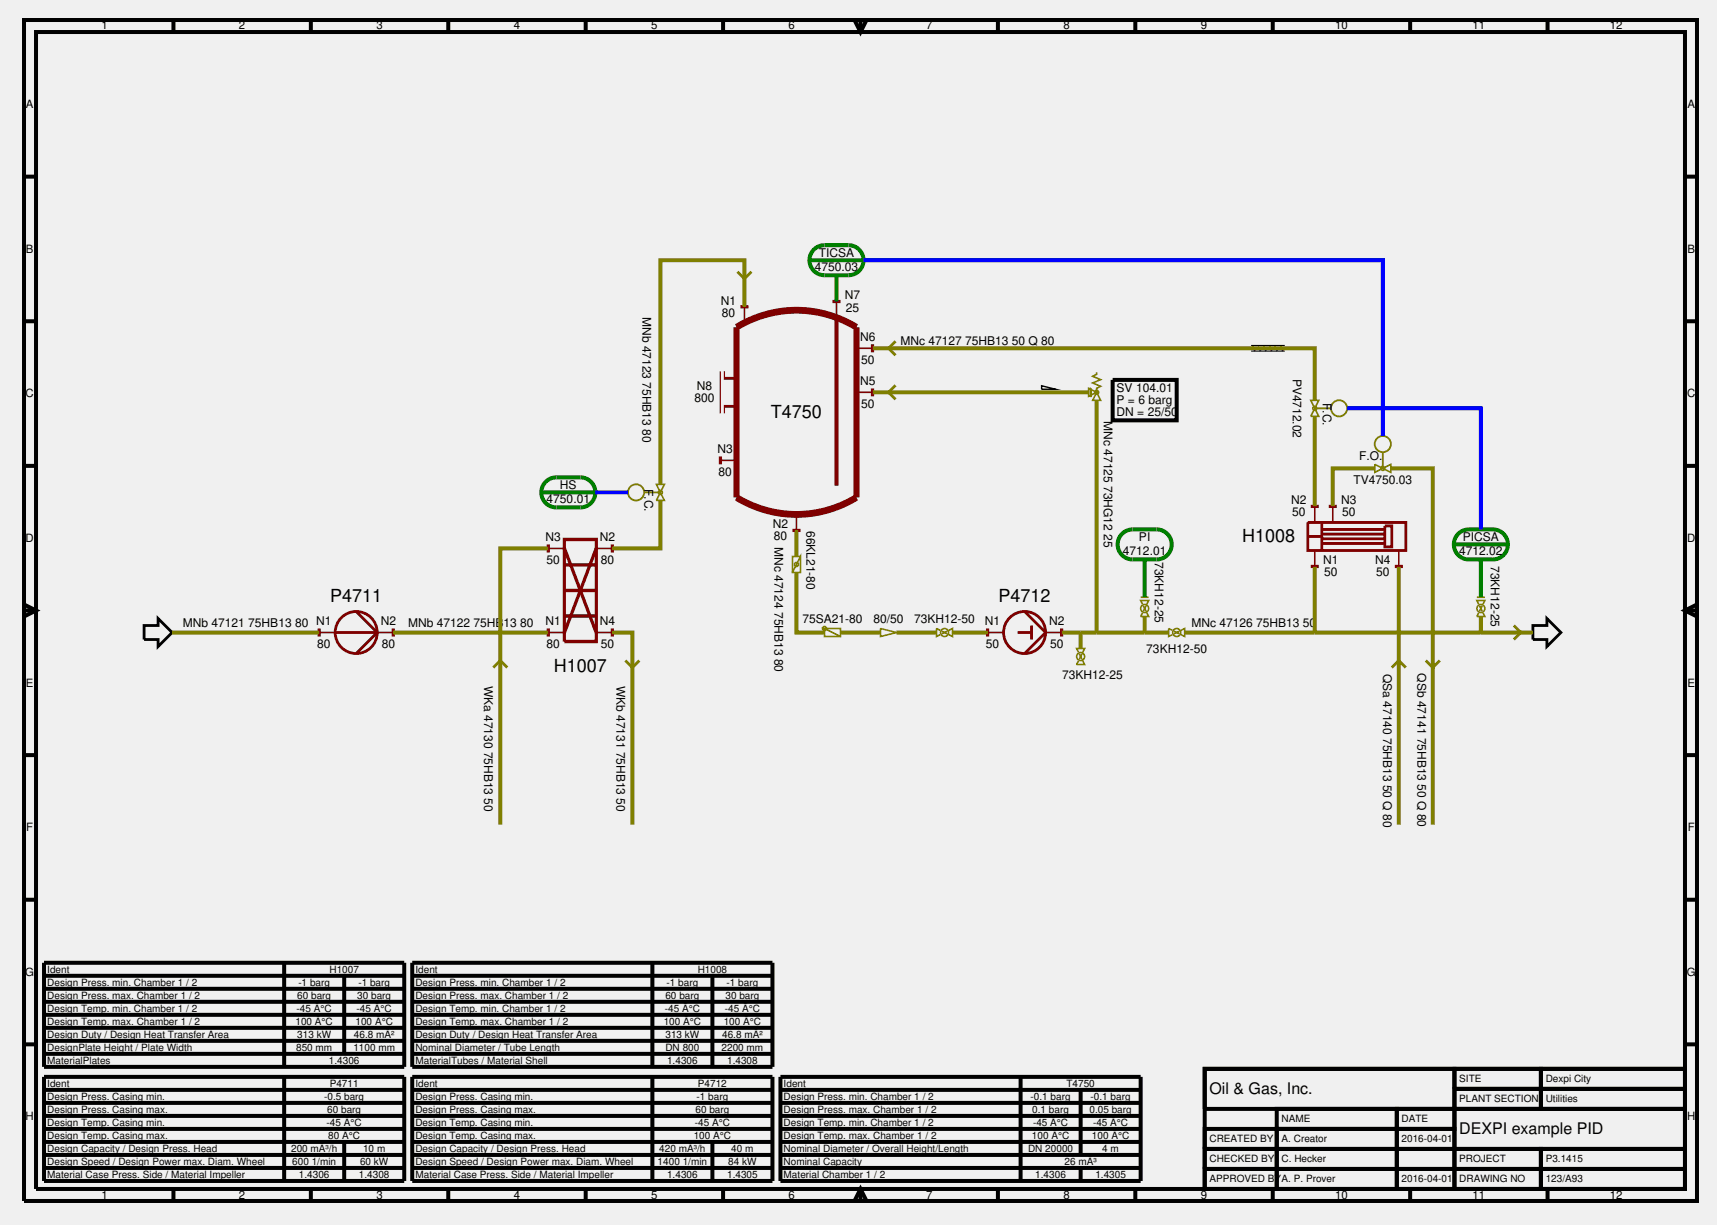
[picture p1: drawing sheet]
<svg xmlns="http://www.w3.org/2000/svg" width="151mm" height="108mm" viewBox="0 0 151 108" stroke-linecap="round" stroke-linejoin="round" font-family="sans-serif">
<defs><g id="words">
<g font-size="1.6">
<text x="68" y="36.9">T4750</text>
<text x="109.5" y="47.8">H1008</text>
<text x="29.1" y="53.1">P4711</text>
<text x="88" y="53.1">P4712</text>
<text x="48.8" y="59.3">H1007</text>
</g>
<g font-size="1.4">
<text x="106.6" y="96.4">Oil &amp; Gas, Inc.</text>
<text x="128.6" y="99.9">DEXPI example PID</text>
</g>
<g font-size="1.1">
<text x="71.8" y="23.9">4750.03</text>
<text x="72.2" y="22.7">TICSA</text>
<text x="56.6" y="27.9" transform="rotate(90 56.6 27.9)">MNb 47123 75HB13 80</text>
<text x="63.5" y="26.9">N1</text>
<text x="63.6" y="27.9">80</text>
<text x="74.5" y="26.4">N7</text>
<text x="74.6" y="27.5">25</text>
<text x="61.2" y="35.5">800</text>
<text x="61.4" y="34.4">N8</text>
<text x="75.8" y="33.9">N5</text>
<text x="75.8" y="30">N6</text>
<text x="75.9" y="35.9">50</text>
<text x="75.9" y="32">50</text>
<text x="79.4" y="30.4">MNc 47127 75HB13 50 Q 80</text>
<text x="98.4" y="34.6">SV 104.01</text>
<text x="98.4" y="35.6">P = 6 barg</text>
<text x="113.9" y="33.4" transform="rotate(90 113.9 33.4)">PV4712.02</text>
<text x="116.6" y="35.5" transform="rotate(90 116.6 35.5)">F.C.</text>
<text x="63.2" y="39.9">N3</text>
<text x="63.3" y="41.9">80</text>
<text x="97.3" y="37.1" transform="rotate(90 97.3 37.1)">MNc 47125 73HG12 25</text>
<text x="98.4" y="36.7">DN = 25/50</text>
<text x="119.8" y="40.6">F.O.</text>
<text x="48.1" y="47.7">N3</text>
<text x="48.2" y="44.3">4750.01</text>
<text x="49.4" y="43.1">HS</text>
<text x="52.9" y="47.7">N2</text>
<text x="56.8" y="43.1" transform="rotate(90 56.8 43.1)">F.C.</text>
<text x="68.1" y="46.6">N2</text>
<text x="68.2" y="47.6">80</text>
<text x="71.1" y="46.8" transform="rotate(90 71.1 46.8)">66KL21-80</text>
<text x="100.4" y="47.7">PI</text>
<text x="113.8" y="44.4">N2</text>
<text x="113.9" y="45.5">50</text>
<text x="118.2" y="44.4">N3</text>
<text x="118.3" y="45.5">50</text>
<text x="119.3" y="42.7">TV4750.03</text>
<text x="128.9" y="47.7">PICSA</text>
<text x="48.2" y="49.7">50</text>
<text x="53" y="49.7">80</text>
<text x="68.3" y="48.2" transform="rotate(90 68.3 48.2)">MNc 47124 75HB13 80</text>
<text x="99" y="48.9">4712.01</text>
<text x="101.8" y="49.5" transform="rotate(90 101.8 49.5)">73KH12-25</text>
<text x="116.6" y="49.7">N1</text>
<text x="116.7" y="50.8">50</text>
<text x="121.2" y="49.7">N4</text>
<text x="121.3" y="50.8">50</text>
<text x="128.6" y="48.9">4712.02</text>
<text x="131.4" y="49.9" transform="rotate(90 131.4 49.9)">73KH12-25</text>
<text x="16.1" y="55.2">MNb 47121 75HB13 80 N1</text>
<text x="28" y="57.1">80</text>
<text x="33.6" y="55.1">N2</text>
<text x="33.6" y="57.1">80</text>
<text x="36" y="55.2">MNb 47122 75HB13 80</text>
<text x="48.1" y="55.1">N1</text>
<text x="48.2" y="57.1">80</text>
<text x="52.9" y="55.1">N4</text>
<text x="53" y="57.1">50</text>
<text x="70.7" y="54.9">75SA21-80</text>
<text x="77" y="54.9">80/50</text>
<text x="80.6" y="54.9">73KH12-50</text>
<text x="86.8" y="55.1">N1</text>
<text x="86.9" y="57.1">50</text>
<text x="92.5" y="55.1">N2</text>
<text x="92.6" y="57.1">50</text>
<text x="93.6" y="59.8">73KH12-25</text>
<text x="101" y="57.5">73KH12-50</text>
<text x="105" y="55.2">MNc 47126 75HB13 50</text>
<text x="121.9" y="59.4" transform="rotate(90 121.9 59.4)">QSa 47140 75HB13 50 Q 80</text>
<text x="125" y="59.3" transform="rotate(90 125 59.3)">QSb 47141 75HB13 50 Q 80</text>
<text x="42.7" y="60.4" transform="rotate(90 42.7 60.4)">WKa 47130 75HB13 50</text>
<text x="54.3" y="60.4" transform="rotate(90 54.3 60.4)">WKb 47131 75HB13 50</text>
</g>
<g font-size="1">
<text x="9" y="2.6">1</text>
<text x="21.1" y="2.6">2</text>
<text x="33.2" y="2.6">3</text>
<text x="45.3" y="2.6">4</text>
<text x="57.4" y="2.6">5</text>
<text x="69.5" y="2.6">6</text>
<text x="81.6" y="2.6">7</text>
<text x="93.7" y="2.6">8</text>
<text x="105.8" y="2.6">9</text>
<text x="117.7" y="2.6">10</text>
<text x="129.8" y="2.6">11</text>
<text x="141.9" y="2.6">12</text>
<text x="2.3" y="9.5">A</text>
<text x="148.7" y="9.5">A</text>
<text x="2.3" y="22.3">B</text>
<text x="148.7" y="22.3">B</text>
<text x="2.3" y="35">C</text>
<text x="148.7" y="35">C</text>
<text x="2.3" y="47.8">D</text>
<text x="148.7" y="47.8">D</text>
<text x="2.3" y="60.5">E</text>
<text x="148.7" y="60.5">E</text>
<text x="2.3" y="73.2">F</text>
<text x="148.8" y="73.2">F</text>
<text x="2.2" y="86">G</text>
<text x="148.7" y="86">G</text>
<text x="2.3" y="98.7">H</text>
<text x="148.7" y="98.7">H</text>
<text x="9" y="105.7">1</text>
<text x="21.1" y="105.7">2</text>
<text x="33.2" y="105.7">3</text>
<text x="45.3" y="105.7">4</text>
<text x="57.4" y="105.7">5</text>
<text x="69.5" y="105.7">6</text>
<text x="81.6" y="105.7">7</text>
<text x="93.7" y="105.7">8</text>
<text x="105.8" y="105.7">9</text>
<text x="117.7" y="105.7">10</text>
<text x="129.8" y="105.7">11</text>
<text x="141.9" y="105.7">12</text>
</g>
<g font-size=".9">
<text x="4.2" y="85.7">Ident</text>
<text x="4.2" y="86.9">Design Press. min. Chamber 1 / 2</text>
<text x="4.2" y="88">Design Press. max. Chamber 1 / 2</text>
<text x="4.2" y="89.1">Design Temp. min. Chamber 1 / 2</text>
<text x="26.1" y="89.1">-45 Â°C</text>
<text x="26.2" y="88">60 barg</text>
<text x="26.3" y="86.9">-1 barg</text>
<text x="29" y="85.7">H1007</text>
<text x="31.4" y="89.1">-45 Â°C</text>
<text x="31.5" y="88">30 barg</text>
<text x="31.6" y="86.9">-1 barg</text>
<text x="36.6" y="85.7">Ident</text>
<text x="36.6" y="86.9">Design Press. min. Chamber 1 / 2</text>
<text x="36.6" y="88">Design Press. max. Chamber 1 / 2</text>
<text x="36.6" y="89.1">Design Temp. min. Chamber 1 / 2</text>
<text x="58.6" y="89.1">-45 Â°C</text>
<text x="58.7" y="88">60 barg</text>
<text x="58.8" y="86.9">-1 barg</text>
<text x="61.5" y="85.7">H1008</text>
<text x="63.9" y="89.1">-45 Â°C</text>
<text x="63.9" y="88">30 barg</text>
<text x="64" y="86.9">-1 barg</text>
<text x="4.2" y="95.8">Ident</text>
<text x="4.2" y="90.3">Design Temp. max. Chamber 1 / 2</text>
<text x="4.2" y="91.4">Design Duty / Design Heat Transfer Area</text>
<text x="4.2" y="92.6">DesignPlate Height / Plate Width</text>
<text x="4.2" y="93.7">MaterialPlates</text>
<text x="26" y="90.3">100 Â°C</text>
<text x="26.1" y="92.6">850 mm</text>
<text x="26.2" y="91.4">313 kW</text>
<text x="29" y="93.7">1.4306</text>
<text x="29.1" y="95.8">P4711</text>
<text x="31.1" y="92.6">1100 mm</text>
<text x="31.2" y="91.4">46.8 mÂ²</text>
<text x="31.3" y="90.3">100 Â°C</text>
<text x="36.6" y="90.3">Design Temp. max. Chamber 1 / 2</text>
<text x="36.6" y="91.4">Design Duty / Design Heat Transfer Area</text>
<text x="36.6" y="92.6">Nominal Diameter / Tube Length</text>
<text x="36.6" y="93.7">MaterialTubes / Material Shell</text>
<text x="36.6" y="95.8">Ident</text>
<text x="58.5" y="90.3">100 Â°C</text>
<text x="58.7" y="91.4">313 kW</text>
<text x="58.7" y="92.6">DN 800</text>
<text x="58.8" y="93.7">1.4306</text>
<text x="61.5" y="95.8">P4712</text>
<text x="63.6" y="92.6">2200 mm</text>
<text x="63.7" y="91.4">46.8 mÂ²</text>
<text x="63.8" y="90.3">100 Â°C</text>
<text x="64.1" y="93.7">1.4308</text>
<text x="69.1" y="95.8">Ident</text>
<text x="94" y="95.8">T4750</text>
<text x="128.6" y="95.3">SITE</text>
<text x="136.2" y="95.3">Dexpi City</text>
<text x="4.2" y="96.9">Design Press. Casing min.</text>
<text x="4.2" y="98.1">Design Press. Casing max.</text>
<text x="4.2" y="99.2">Design Temp. Casing min.</text>
<text x="4.2" y="100.3">Design Temp. Casing max.</text>
<text x="4.2" y="101.5">Design Capacity / Design Press. Head</text>
<text x="25.7" y="101.5">200 mÂ³/h</text>
<text x="28.6" y="96.9">-0.5 barg</text>
<text x="28.8" y="99.2">-45 Â°C</text>
<text x="28.8" y="98.1">60 barg</text>
<text x="28.9" y="100.3">80 Â°C</text>
<text x="32" y="101.5">10 m</text>
<text x="36.6" y="96.9">Design Press. Casing min.</text>
<text x="36.6" y="98.1">Design Press. Casing max.</text>
<text x="36.6" y="99.2">Design Temp. Casing min.</text>
<text x="36.6" y="100.3">Design Temp. Casing max.</text>
<text x="36.6" y="101.5">Design Capacity / Design Press. Head</text>
<text x="58.1" y="101.5">420 mÂ³/h</text>
<text x="61.1" y="100.3">100 Â°C</text>
<text x="61.2" y="99.2">-45 Â°C</text>
<text x="61.3" y="98.1">60 barg</text>
<text x="61.4" y="96.9">-1 barg</text>
<text x="64.5" y="101.5">40 m</text>
<text x="69.1" y="96.9">Design Press. min. Chamber 1 / 2</text>
<text x="69.1" y="98.1">Design Press. max. Chamber 1 / 2</text>
<text x="69.1" y="99.2">Design Temp. min. Chamber 1 / 2</text>
<text x="69.1" y="100.3">Design Temp. max. Chamber 1 / 2</text>
<text x="69.1" y="101.5">Nominal Diameter / Overall Height/Length</text>
<text x="90.6" y="101.5">DN 20000</text>
<text x="90.8" y="96.9">-0.1 barg</text>
<text x="91" y="100.3">100 Â°C</text>
<text x="91" y="98.1">0.1 barg</text>
<text x="91.1" y="99.2">-45 Â°C</text>
<text x="96" y="98.1">0.05 barg</text>
<text x="96.1" y="96.9">-0.1 barg</text>
<text x="96.2" y="100.3">100 Â°C</text>
<text x="96.3" y="99.2">-45 Â°C</text>
<text x="97.2" y="101.5">4 m</text>
<text x="106.6" y="100.6">CREATED BY</text>
<text x="113" y="100.6">A. Creator</text>
<text x="113" y="98.9">NAME</text>
<text x="123.5" y="100.6">2016-04-01</text>
<text x="123.5" y="98.9">DATE</text>
<text x="128.6" y="97.1">PLANT SECTION Utilities</text>
<text x="4.2" y="102.6">Design Speed / Design Power max. Diam. Wheel</text>
<text x="4.2" y="103.8">Material Case Press. Side / Material Impeller</text>
<text x="25.8" y="102.6">600 1/min</text>
<text x="26.3" y="103.8">1.4306</text>
<text x="31.6" y="103.8">1.4308</text>
<text x="31.7" y="102.6">60 kW</text>
<text x="36.6" y="102.6">Design Speed / Design Power max. Diam. Wheel</text>
<text x="36.6" y="103.8">Material Case Press. Side / Material Impeller</text>
<text x="58" y="102.6">1400 1/min</text>
<text x="58.8" y="103.8">1.4306</text>
<text x="64.1" y="103.8">1.4305</text>
<text x="64.2" y="102.6">84 kW</text>
<text x="69.1" y="102.6">Nominal Capacity</text>
<text x="69.1" y="103.8">Material Chamber 1 / 2</text>
<text x="91.3" y="103.8">1.4306</text>
<text x="93.8" y="102.6">26 mÂ³</text>
<text x="96.5" y="103.8">1.4305</text>
<text x="106.6" y="104.2">APPROVED BYA. P. Prover</text>
<text x="106.6" y="102.4">CHECKED BY C. Hecker</text>
<text x="123.5" y="104.2">2016-04-01 DRAWING NO</text>
<text x="128.6" y="102.4">PROJECT</text>
<text x="136.2" y="104.2">123/A93</text>
<text x="136.2" y="102.4">P3.1415</text>
</g>
</g></defs>
<path d="M0 0h151.3v107.9h-151.3z" fill="#f0f0f0"/>
<g fill="none" stroke="#000" stroke-width=".35">
<path d="M2.1 1.8h147.5v104h-147.5zM2.1 15.6h1.1M3.2 2.8h145.3v102h-145.3zM15.3 1.8v1M27.4 1.8v1M39.5 1.8v1M51.6 1.8v1M63.7 1.8v1M75.3 1.8l.5 1 .6-1M75.8 1.8v1M88 1.8v1M100.1 1.8v1"/>
<path d="M112.2 1.8v1M124.3 1.8v1M136.4 1.8v1M148.5 15.6h1.1M2.1 28.3h1.1M98.1 33.5h5.6v3.5h-5.6zM148.5 28.3h1.1M2.1 53.3l1.1 .5-1.1 .5M2.1 53.8h1.1M2.1 41.1h1.1M148.5 53.8h1.1M148.5 41.1h1.1"/>
<path d="M149.6 53.3l-1.1 .5 1.1 .5M2.1 79.3h1.1M2.1 66.5h1.1M148.5 79.3h1.1M148.5 66.5h1.1M2.1 92h1.1M3.9 84.8h31.7v9.2h-31.7zM3.9 94.9h31.7v9.2h-31.7zM3.9 86h31.7M3.9 87.1h31.7M3.9 88.3h31.7M3.9 89.4h31.7"/>
<path d="M3.9 90.6h31.7M3.9 91.7h31.7M3.9 92.9h31.7M3.9 96h31.7M3.9 97.2h31.7M3.9 98.3h31.7M3.9 99.5h31.7M25 84.8v9.2M25 94.9v9.2M30.3 86v6.9M36.3 84.8h31.8v9.2h-31.8zM36.3 86h31.8"/>
<path d="M36.3 87.1h31.8M36.3 88.3h31.8M36.3 89.4h31.8M36.3 90.6h31.8M36.3 91.7h31.8M36.3 92.9h31.8M36.3 94.9h31.8v9.2h-31.8zM36.3 96h31.8M36.3 97.2h31.8M36.3 98.3h31.8M36.3 99.5h31.8M57.5 84.8v9.2"/>
<path d="M57.5 94.9v9.2M62.8 86v8M68.8 94.9h31.7v9.2h-31.7zM68.8 96h31.7M68.8 97.2h31.7M68.8 98.3h31.7M68.8 99.5h31.7M90 94.9v9.2M95.2 96v5.8M106.2 94.2h42.3v10.6h-42.3zM106.2 99.5h6.3v1.7h-6.3zM106.2 94.2h22v3.5h-22z"/>
<path d="M112.5 99.5h10.6v1.7h-10.6zM112.5 97.7h10.6v1.8h-10.6zM123.1 99.5h5.1v1.7h-5.1zM123.1 97.7h5.1v1.8h-5.1zM128.2 97.7h20.3v3.5h-20.3zM128.2 96h7.6v1.7h-7.6zM128.2 94.2h7.6v1.8h-7.6zM135.8 96h12.7v1.7h-12.7zM135.8 94.2h12.7v1.8h-12.7zM148.5 92h1.1M3.9 100.6h31.7M3.9 101.8h31.7"/>
<path d="M3.9 102.9h31.7M15.3 104.8v1M27.4 104.8v1M30.3 100.6v3.5M36.3 100.6h31.8M36.3 101.8h31.8M36.3 102.9h31.8M39.5 104.8v1M51.6 104.8v1M62.8 100.6v3.5M63.7 104.8v1M68.8 100.6h31.7"/>
<path d="M68.8 101.8h31.7M68.8 102.9h31.7M75.3 105.8l.5-1 .6 1M75.8 104.8v1M88 104.8v1M95.2 102.9v1.2M100.1 104.8v1M106.2 103h6.3v1.8h-6.3zM106.2 101.2h6.3v1.8h-6.3zM112.2 104.8v1M112.5 103h10.6v1.8h-10.6zM112.5 101.2h10.6v1.8h-10.6z"/>
<path d="M123.1 103h5.1v1.8h-5.1zM123.1 101.2h5.1v1.8h-5.1zM124.3 104.8v1M128.2 103h7.6v1.8h-7.6zM128.2 101.2h7.6v1.8h-7.6zM135.8 103h12.7v1.8h-12.7zM135.8 101.2h12.7v1.8h-12.7zM136.4 104.8v1"/>
</g>
<path d="M49.7 47.5h2.9v9h-2.9zM49.7 48.3l2.9 7.5M49.7 54.3h2.9M49.7 52h2.9M49.7 49.8h2.9M52.6 48.3l-2.9 7.5" fill="none" stroke="#7f0000" stroke-width=".29"/>
<g fill="none" stroke="#7f0000" stroke-width=".2">
<path d="M65.3 27h.7M65.6 27v1.4M73.4 26.6h.7M73.7 26.6v1.4M75.5 34.6h1.4M75.5 30.7h1.4M76.9 30.3v.7M76.9 34.2v.7M28.1 55.7h1.4M28.1 55.4v.7M33.2 55.7h1.5M34.7 55.4v.7"/>
<path d="M48.3 48v.7M48.3 55.4v.7M48.3 55.7h1.4M48.3 48.3h1.4M52.6 55.7h1.4M52.6 48.3h1.4M54 48v.7M54 55.4v.7M63.5 40.2v.7M63.5 40.6h1.4M69.8 46.7h.8M70.2 45.3v1.4"/>
<path d="M87 55.7h1.5M87 55.4v.7M92.2 55.7h1.4M93.6 55.4v.7M115.5 49.9h.7M115.5 44.6h.7M115.9 44.6v1.4M115.9 48.5v1.4M117.1 44.6h.7M117.5 44.6v1.4M122.9 49.9h.7M123.3 48.5v1.4"/>
</g>
<g fill="none" stroke="#7f0000" stroke-width=".25">
<path d="M29.5 55.7h3.7M31.4 53.9l1.8 1.8-1.8 1.9M89.7 55.7h1.2M90.3 53.9l1.9 1.8-1.9 1.9M90.9 55.1v1.3M115.3 46h8.6v2.5h-8.6zM115.3 47.3h1.2M116.5 46v2.5M116.5 46.7h5.6M116.5 47.1h5.6M116.5 47.5h5.6M116.5 47.9h5.6"/>
<path d="M122.1 46.3h.6v1.9h-.6z"/>
<circle cx="31.4" cy="55.7" r="1.85"/>
<circle cx="90.3" cy="55.7" r="1.85"/>
</g>
<path d="M64.9 28.8a10.1 10.1 0 0 1 10.6 0v15a10.1 10.1 0 0 1-10.6 0z" fill="none" stroke="#7f0000" stroke-width=".56"/>
<path d="M73.7 28v14.8" fill="none" stroke="#7f0000" stroke-width=".35"/>
<path d="M63.5 32.7v3.7M63.9 32.7v.6h1M64.9 35.8h-1v.6" fill="none" stroke="#7f0000" stroke-width=".16"/>
<path d="M12.7 55.1h1.2v-.6l1.3 1.2-1.3 1.3v-.6h-1.2zM135.1 55.1h1.2v-.6l1.3 1.2-1.3 1.3v-.6h-1.2z" fill="none" stroke="#000" stroke-width=".25"/>
<g fill="none" stroke="#7f7f00" stroke-width=".35">
<path d="M65.6 27v-4.1h-7.4v19.8M76.9 30.7h39v4.6M76.9 34.6h19.1M96.7 35.3v20.4M115.9 36.7v7.9M15.2 55.7h12.9M34.7 55.7h13.6M48.3 48.3h-4.2v24.4M54 55.7h1.7v17M58.2 44.1v4.2h-4.2M70.2 50.4v5.3h2.5M70.2 46.7v2.3"/>
<path d="M74.1 55.7h3.5M79 55.7h3.5M84 55.7h3M95.3 55.7v1.4M100.9 54.3v1.4M103 55.7h-9.4M115.9 49.9v5.8M121.2 41.3h-3.7v3.3M122.6 41.3h3.7v31.4M123.3 49.9v22.8M130.5 54.3v1.4M135.1 55.7h-30.7"/>
</g>
<g fill="none" stroke="#7f7f00" stroke-width=".14">
<path d="M96 34.2l.7 .4 .3 .7h-.7l.4-.7-.7 .3zM96.1 34.2l.1 .7zM96.7 32.8v.2l-.4 .2 .7 .3-.7 .2 .7 .3-.3 .2v.4M115.5 35.3l.7 1.4h-.7l.7-1.4zM57.9 42.7l.7 1.4h-.7l.7-1.4zM70.6 49h-.8v1.4h.8v-1.4l-.8 1.4M72.7 55.4v.7h1.4v-.7h-1.4l1.4 .7M77.6 55.4l1.4 .3-1.4 .4zM82.5 55.4l1.5 .7v-.7l-1.5 .7zM94.9 57.1l.7 1.5h-.7l.7-1.5zM100.5 52.9l.7 1.4h-.7l.7-1.4zM100.5 52.6h.7"/>
<path d="M103 55.4l1.4 .7v-.7l-1.4 .7zM121.2 40.9l1.4 .7v-.7l-1.4 .7zM130.2 52.9l.7 1.4h-.7l.7-1.4zM130.2 52.6h.7"/>
<circle cx="96.7" cy="34.6" r=".18"/>
<circle cx="115.9" cy="36" r=".18"/>
<circle cx="58.2" cy="43.4" r=".18"/>
<circle cx="70.2" cy="49.7" r=".18"/>
<circle cx="72.7" cy="55.4" r=".18"/>
<circle cx="83.3" cy="55.7" r=".35"/>
<circle cx="95.3" cy="57.9" r=".35"/>
<circle cx="100.9" cy="53.6" r=".35"/>
<circle cx="103.7" cy="55.7" r=".35"/>
<circle cx="121.9" cy="41.3" r=".18"/>
<circle cx="130.5" cy="53.6" r=".35"/>
</g>
<path d="M65 24l.6 .6 .6-.6M78.9 34l-.6 .6 .6 .6M78.9 30.1l-.6 .6 .6 .6M43.5 58.8l.6-.6 .6 .6M55.1 58.2l.6 .6 .7-.6M122.7 58.8l.6-.6 .6 .6M125.7 58.2l.6 .6 .6-.6M133.4 55.1l.7 .6-.7 .7" fill="none" stroke="#7f7f00" stroke-width=".25"/>
<g fill="none" stroke="#fff" stroke-width=".14">
<circle cx="83.3" cy="55.7" r=".35"/>
<circle cx="95.3" cy="57.9" r=".35"/>
<circle cx="100.9" cy="53.6" r=".35"/>
<circle cx="103.7" cy="55.7" r=".35"/>
<circle cx="130.5" cy="53.6" r=".35"/>
</g>
<path d="M91.8 34l1.2 .3h-1.2z" fill="none" stroke="#000" stroke-width=".12"/>
<path d="M95.3 55.7h.1M96.7 55.7h.1M100.9 55.7h.1M115.9 55.7h.1M130.5 55.7h.1" fill="none" stroke="#7f7f00" stroke-width=".09"/>
<path d="M110.3 30.9h2.9M110.3 30.4h2.9M110.5 30.4l-.2 .3M111 30.4l-.5 .5M111.5 30.4l-.5 .5M112 30.4l-.5 .5M112.5 30.4l-.5 .5M113 30.4l-.5 .5M113.2 30.7l-.2 .2" fill="none" stroke="#000" stroke-width=".1"/>
<g fill="none" stroke="#7f7f00" stroke-width=".16">
<path d="M115.9 36h1.4M121.9 39.8v1.5M56.8 43.4h1.4"/>
<circle cx="118" cy="36" r=".71"/>
<circle cx="121.9" cy="39.1" r=".71"/>
<circle cx="56.1" cy="43.4" r=".71"/>
</g>
<path d="M71.3 22.9h4.8M71.7 22l.4-.3 .5-.1 2.6 .1 .4 .2 .4 .4 .1 .5v.5l-.4 .6-.6 .3h-2.8l-.6-.4-.3-.5v-.7zM73.7 24.3v2.3M47.7 43.4h4.8M48.1 42.5l.4-.3 .4-.1h2.6l.5 .3 .3 .4 .2 .5-.1 .5-.3 .6-.6 .3h-2.9l-.5-.4-.3-.6v-.7zM98.9 47l.4-.2 .4-.1h2.6l.5 .3 .3 .4 .2 .4-.1 .6-.3 .5-.6 .4-2.9-.1-.5-.3-.3-.6v-.7zM100.9 49.3v3.3M128.1 48h4.8M128.5 47l.4-.2 .5-.1h2.6l.4 .3 .4 .4 .1 .4v.6l-.4 .5-.6 .4-2.8-.1-.6-.3-.3-.6v-.7zM130.5 49.3v3.3" fill="none" stroke="#007f00" stroke-width=".35"/>
<path d="M76.1 22.9h45.8v15.5M118.7 36h11.8v10.7M52.5 43.4h2.9" fill="none" stroke="#00f" stroke-width=".35"/>
<use href="#words"/>
</svg>
